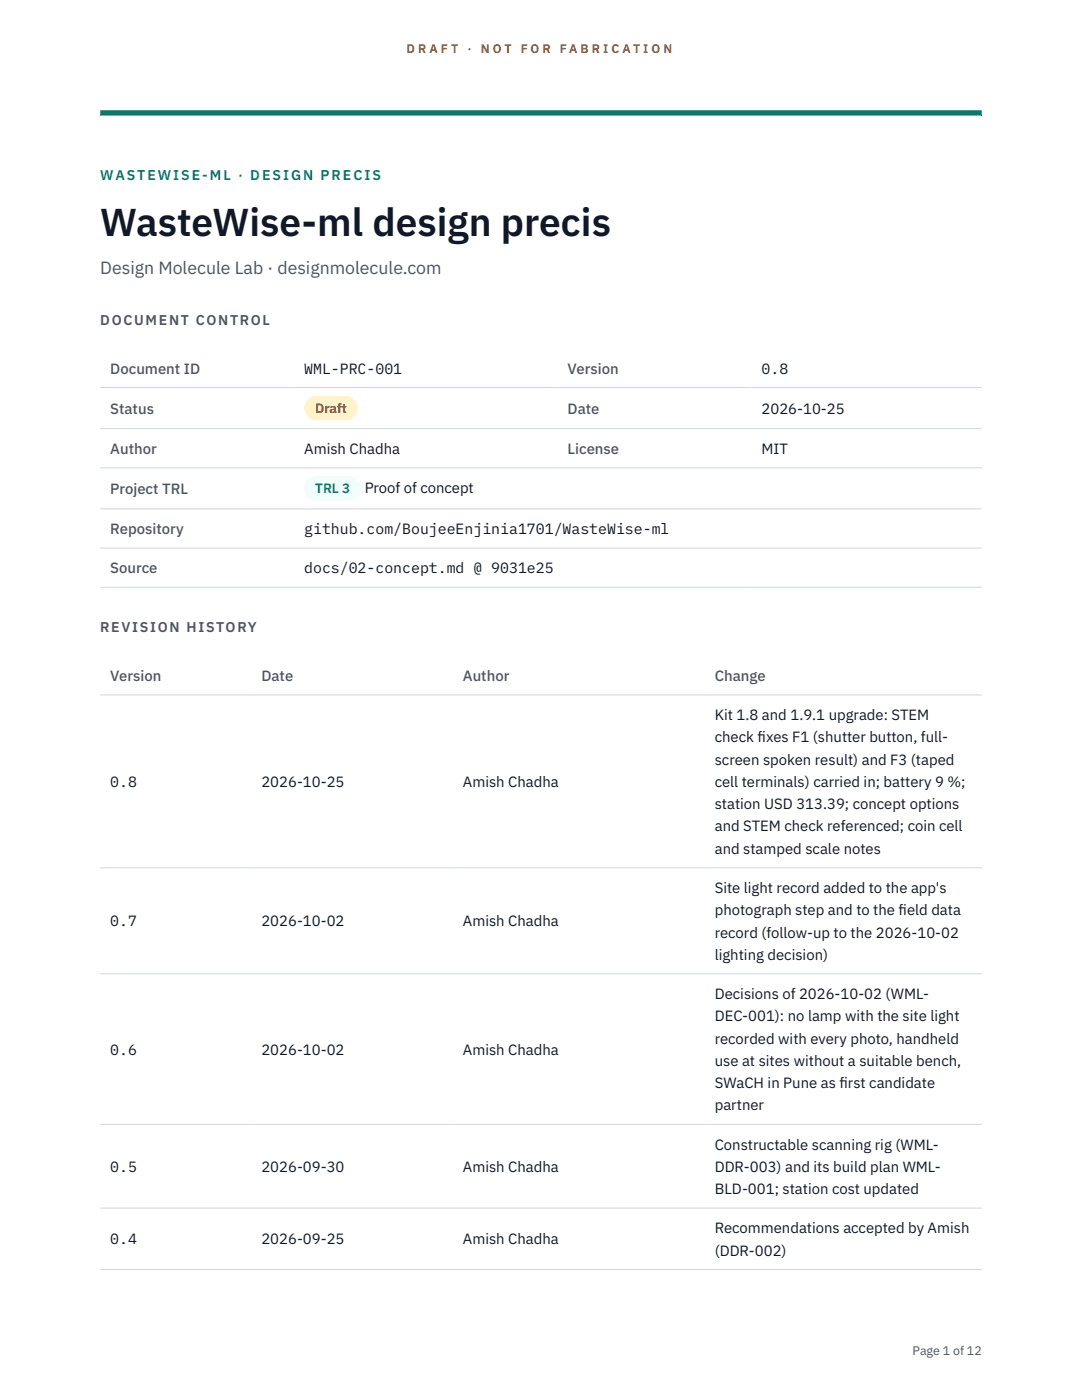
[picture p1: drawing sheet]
<svg xmlns="http://www.w3.org/2000/svg" width="216mm" height="279mm" viewBox="0 0 216 279" stroke-linecap="round" stroke-linejoin="round" font-family="sans-serif">
<defs><g id="words">
<text font-size="7.8" fill="#111827" x="20" y="47.1">WasteWise-ml design precis</text>
<text font-size="3.5" fill="#4b5563" x="20" y="54.6">Design Molecule Lab · designmolecule.com</text>
<g font-size="3" fill="#4b5563">
<text x="22" y="74.5">Document ID</text>
<text x="113.3" y="74.5">Version</text>
<text x="22" y="82.6">Status</text>
<text x="113.3" y="82.6">Date</text>
<text x="22" y="90.6">Author</text>
<text x="113.3" y="90.6">License</text>
<text x="22" y="98.6">Project TRL</text>
<text x="22" y="106.6">Repository</text>
<text x="22" y="114.4">Source</text>
<text x="22" y="135.9">Version</text>
<text x="52.2" y="135.9">Date</text>
<text x="92.4" y="135.9">Author</text>
<text x="142.6" y="135.9">Change</text>
</g>
<g font-size="3" fill="#111827">
<text x="60.7" y="74.5">WML-PRC-001</text>
<text x="152" y="74.5">0.8</text>
<text x="152" y="82.6">2026-10-25</text>
<text x="60.7" y="90.6">Amish Chadha</text>
<text x="152" y="90.6">MIT</text>
<text x="72.8" y="98.5">Proof of concept</text>
<text x="60.7" y="106.6">github.com/BoujeeEnjinia1701/WasteWise-ml</text>
<text x="60.7" y="114.4">docs/02-concept.md @ 9031e25</text>
<text x="142.6" y="143.7">Kit 1.8 and 1.9.1 upgrade: STEM</text>
<text x="142.6" y="148.2">check f</text>
<text x="151.2" y="148.2">ixes F1 (shutter button, full-</text>
<text x="142.6" y="152.6">screen spoken result) and F3 (taped</text>
<text x="22" y="157.1">0.8</text>
<text x="52.2" y="157.1">2026-10-25</text>
<text x="92.4" y="157.1">Amish Chadha</text>
<text x="142.6" y="157.1">cell terminals) carried in; battery 9 %;</text>
<text x="142.6" y="161.5">station USD 313.39; concept options</text>
<text x="142.6" y="165.9">and STEM check referenced; coin cell</text>
<text x="142.6" y="170.4">and stamped scale notes</text>
<text x="142.6" y="178.2">Site light record added to the app's</text>
<text x="22" y="184.9">0.7</text>
<text x="52.2" y="184.9">2026-10-02</text>
<text x="92.4" y="184.9">Amish Chadha</text>
<text x="142.6" y="182.7">photograph step and to the f</text>
<text x="179.3" y="182.7">ield data</text>
<text x="142.6" y="187.1">record (follow-up to the 2026-10-02</text>
<text x="142.6" y="191.5">lighting decision)</text>
<text x="142.6" y="199.4">Decisions of 2026-10-02 (WML-</text>
<text x="142.6" y="203.8">DEC-001): no lamp with the site light</text>
<text x="142.6" y="208.3">recorded with every photo, handheld</text>
<text x="22" y="210.5">0.6</text>
<text x="52.2" y="210.5">2026-10-02</text>
<text x="92.4" y="210.5">Amish Chadha</text>
<text x="142.6" y="212.7">use at sites without a suitable bench,</text>
<text x="142.6" y="217.1">SWaCH in Pune as f</text>
<text x="142.6" y="221.6">partner</text>
<text x="167.5" y="217.1">irst candidate</text>
<text x="22" y="233.9">0.5</text>
<text x="52.2" y="233.9">2026-09-30</text>
<text x="92.4" y="233.9">Amish Chadha</text>
<text x="142.6" y="229.4">Constructable scanning rig (WML-</text>
<text x="142.6" y="233.9">DDR-003) and its build plan WML-</text>
<text x="142.6" y="238.3">BLD-001; station cost updated</text>
<text x="22" y="248.3">0.4</text>
<text x="52.2" y="248.3">2026-09-25</text>
<text x="92.4" y="248.3">Amish Chadha</text>
<text x="142.6" y="246.1">Recommendations accepted by Amish</text>
<text x="142.6" y="250.6">(DDR-002)</text>
</g>
<text font-size="2.8" fill="#0f766e" x="20" y="36">WASTEWISE-ML · DESIGN PRECIS</text>
<g font-size="2.8" fill="#4b5563">
<text x="20" y="64.8">DOCUMENT CONTROL</text>
<text x="20" y="126.2">REVISION HISTORY</text>
</g>
<text font-size="2.7" fill="#92400e" x="62.9" y="82.5">Draft</text>
<text font-size="2.7" fill="#0f766e" x="62.9" y="98.5">TRL 3</text>
<g font-size="2.5" fill="#b45309">
<text x="81.1" y="10.5">D R A F T</text>
<text x="93.3" y="10.5">·</text>
<text x="95.9" y="10.5">N O T</text>
<text x="103.9" y="10.5">F O R</text>
<text x="111.7" y="10.5">F A B R I C A T I O N</text>
</g>
<text font-size="2.5" fill="#4b5563" x="182.1" y="270.3">Page 1 of 12</text>
</g></defs>
<path d="M20 23.1h175.9zM20 22h175.9v1.1h-175.9z" fill-rule="evenodd" fill="#0f766e"/>
<path d="M20 77.3h175.9M20 85.5h175.9M20 93.4h175.9M20 101.6h175.9M20 109.4h175.9M20 117.2h175.9M20 138.7h175.9M20 173.2h175.9M20 194.3h175.9M20 224.4h175.9M20 241.1h175.9M20 253.4h175.9" fill="none" stroke="#d1d5db" stroke-width=".2"/>
<path d="M60.7 79h10.7v4.9h-10.7z" fill="#fef3c7"/>
<path d="M60.7 95.1h11.4v4.8h-11.4z" fill="#f0fdfa"/>
<use href="#words"/>
</svg>
